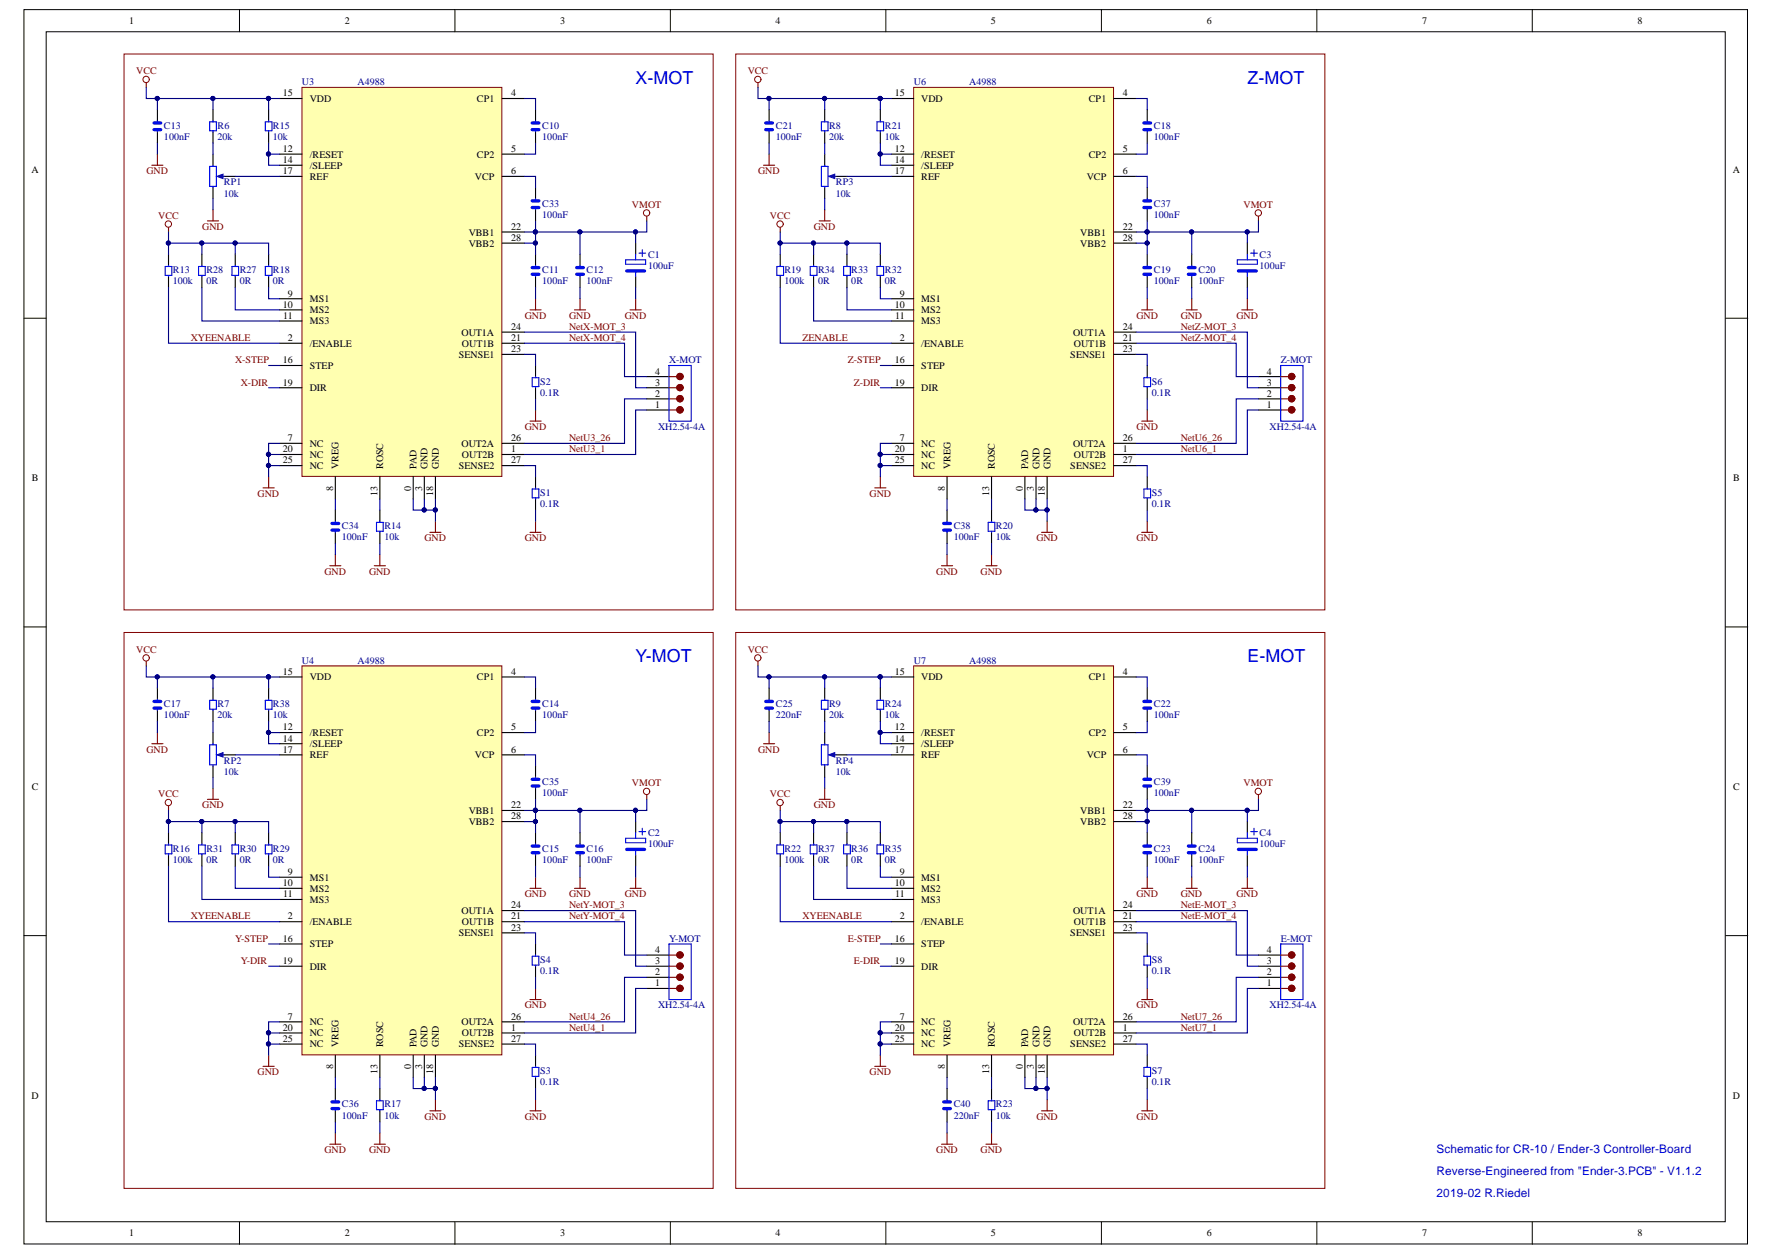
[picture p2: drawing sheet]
<svg xmlns="http://www.w3.org/2000/svg" width="420mm" height="297mm" viewBox="0 0 420 297" stroke-linecap="round" stroke-linejoin="round" font-family="sans-serif">
<defs><g id="words">
<g font-size="4.2" fill="#00f">
<text x="150.3" y="19.8">X-MOT</text>
<text x="295" y="19.8">Z-MOT</text>
<text x="150.3" y="156.6">Y-MOT</text>
<text x="295" y="156.6">E-MOT</text>
</g>
<g font-size="2.8" fill="#00f">
<text x="339.7" y="272.6">Schematic for CR-10 / Ender-3 Controller-Board</text>
<text x="339.7" y="277.9">Reverse-Engineered from &quot;Ender-3.PCB&quot; - V1.1.2</text>
<text x="339.7" y="283.1">2019-02 R.Riedel</text>
</g>
<g font-size="2.4">
<text x="30.6" y="5.7">1</text>
<text x="81.5" y="5.7">2</text>
<text x="132.5" y="5.7">3</text>
<text x="183.4" y="5.7">4</text>
<text x="234.4" y="5.7">5</text>
<text x="285.4" y="5.7">6</text>
<text x="336.4" y="5.7">7</text>
<text x="387.3" y="5.7">8</text>
<text x="66.9" y="22.8">15</text>
<text x="120.9" y="22.8">4</text>
<text x="211.6" y="22.8">15</text>
<text x="265.6" y="22.8">4</text>
<text x="73.3" y="24.1">VDD</text>
<text x="112.8" y="24.1">CP1</text>
<text x="217.9" y="24.1">VDD</text>
<text x="257.5" y="24.1">CP1</text>
<text x="66.9" y="35.9">12</text>
<text x="120.9" y="35.9">5</text>
<text x="211.6" y="35.9">12</text>
<text x="265.6" y="35.9">5</text>
<text x="7.4" y="40.9">A</text>
<text x="66.9" y="38.5">14</text>
<text x="66.9" y="41.2">17</text>
<text x="73.3" y="39.9">/SLEEP</text>
<text x="73.3" y="37.3">/RESET</text>
<text x="112.8" y="37.3">CP2</text>
<text x="120.9" y="41.2">6</text>
<text x="211.6" y="38.5">14</text>
<text x="211.6" y="41.2">17</text>
<text x="217.9" y="39.9">/SLEEP</text>
<text x="217.9" y="37.3">/RESET</text>
<text x="257.5" y="37.3">CP2</text>
<text x="265.6" y="41.2">6</text>
<text x="409.9" y="40.9">A</text>
<text x="73.3" y="42.5">REF</text>
<text x="112.3" y="42.5">VCP</text>
<text x="217.9" y="42.5">REF</text>
<text x="257" y="42.5">VCP</text>
<text x="110.9" y="58.3">VBB2</text>
<text x="110.9" y="55.7">VBB1</text>
<text x="120.9" y="57">28</text>
<text x="120.9" y="54.3">22</text>
<text x="255.5" y="58.3">VBB2</text>
<text x="255.5" y="55.7">VBB1</text>
<text x="265.6" y="57">28</text>
<text x="265.6" y="54.3">22</text>
<text x="68.1" y="70.1">9</text>
<text x="73.3" y="71.4">MS1</text>
<text x="212.8" y="70.1">9</text>
<text x="217.9" y="71.4">MS1</text>
<text x="66.9" y="72.8">10</text>
<text x="67" y="75.4">11</text>
<text x="73.3" y="74.1">MS2</text>
<text x="73.3" y="76.7">MS3</text>
<text x="211.6" y="72.8">10</text>
<text x="211.7" y="75.4">11</text>
<text x="217.9" y="74.1">MS2</text>
<text x="217.9" y="76.7">MS3</text>
<text x="68.1" y="80.6">2</text>
<text x="73.3" y="82">/ENABLE</text>
<text x="109.2" y="79.4">OUT1A</text>
<text x="109.2" y="82">OUT1B</text>
<text x="120.9" y="80.6">21</text>
<text x="120.9" y="78">24</text>
<text x="120.9" y="83.3">23</text>
<text x="212.8" y="80.6">2</text>
<text x="217.9" y="82">/ENABLE</text>
<text x="253.8" y="79.4">OUT1A</text>
<text x="254" y="82">OUT1B</text>
<text x="265.6" y="80.6">21</text>
<text x="265.6" y="78">24</text>
<text x="265.6" y="83.3">23</text>
<text x="66.9" y="86">16</text>
<text x="73.3" y="87.2">STEP</text>
<text x="108.5" y="84.6">SENSE1</text>
<text x="155" y="88.6">4</text>
<text x="211.6" y="86">16</text>
<text x="217.9" y="87.2">STEP</text>
<text x="253.1" y="84.6">SENSE1</text>
<text x="299.6" y="88.6">4</text>
<text x="66.9" y="91.2">19</text>
<text x="73.3" y="92.5">DIR</text>
<text x="155" y="93.8">2</text>
<text x="155" y="91.2">3</text>
<text x="211.6" y="91.2">19</text>
<text x="217.9" y="92.5">DIR</text>
<text x="299.6" y="93.8">2</text>
<text x="299.6" y="91.2">3</text>
<text x="155" y="96.4">1</text>
<text x="299.6" y="96.4">1</text>
<text x="66.9" y="107">20</text>
<text x="68.1" y="104.4">7</text>
<text x="73.3" y="105.6">NC</text>
<text x="109.2" y="105.6">OUT2A</text>
<text x="120.9" y="104.4">26</text>
<text x="120.9" y="107">1</text>
<text x="211.6" y="107">20</text>
<text x="212.8" y="104.4">7</text>
<text x="217.9" y="105.6">NC</text>
<text x="253.8" y="105.6">OUT2A</text>
<text x="265.6" y="104.4">26</text>
<text x="265.6" y="107">1</text>
<text x="7.5" y="113.8">B</text>
<text x="66.9" y="109.6">25</text>
<text x="73.3" y="108.3">NC</text>
<text x="73.3" y="110.9">NC</text>
<text x="80.1" y="110.9" transform="rotate(-90 80.1 110.9)">VREG</text>
<text x="90.7" y="110.9" transform="rotate(-90 90.7 110.9)">ROSC</text>
<text x="98.5" y="110.9" transform="rotate(-90 98.5 110.9)">PAD</text>
<text x="101.1" y="110.9" transform="rotate(-90 101.1 110.9)">GND</text>
<text x="103.8" y="110.9" transform="rotate(-90 103.8 110.9)">GND</text>
<text x="108.5" y="110.9">SENSE2</text>
<text x="109.2" y="108.3">OUT2B</text>
<text x="120.9" y="109.6">27</text>
<text x="211.6" y="109.6">25</text>
<text x="217.9" y="108.3">NC</text>
<text x="217.9" y="110.9">NC</text>
<text x="224.8" y="110.9" transform="rotate(-90 224.8 110.9)">VREG</text>
<text x="235.3" y="110.9" transform="rotate(-90 235.3 110.9)">ROSC</text>
<text x="243.2" y="110.9" transform="rotate(-90 243.2 110.9)">PAD</text>
<text x="245.9" y="110.9" transform="rotate(-90 245.9 110.9)">GND</text>
<text x="248.5" y="110.9" transform="rotate(-90 248.5 110.9)">GND</text>
<text x="253.1" y="110.9">SENSE2</text>
<text x="254" y="108.3">OUT2B</text>
<text x="265.6" y="109.6">27</text>
<text x="410" y="113.8">B</text>
<text x="78.8" y="116" transform="rotate(-90 78.8 116)">8</text>
<text x="89.3" y="117.2" transform="rotate(-90 89.3 117.2)">13</text>
<text x="97.2" y="116" transform="rotate(-90 97.2 116)">0</text>
<text x="99.9" y="116" transform="rotate(-90 99.9 116)">3</text>
<text x="102.5" y="117.2" transform="rotate(-90 102.5 117.2)">18</text>
<text x="223.5" y="116" transform="rotate(-90 223.5 116)">8</text>
<text x="234" y="117.2" transform="rotate(-90 234 117.2)">13</text>
<text x="241.9" y="116" transform="rotate(-90 241.9 116)">0</text>
<text x="244.5" y="116" transform="rotate(-90 244.5 116)">3</text>
<text x="247.1" y="117.2" transform="rotate(-90 247.1 117.2)">18</text>
<text x="66.9" y="159.6">15</text>
<text x="73.3" y="160.9">VDD</text>
<text x="112.8" y="160.9">CP1</text>
<text x="120.9" y="159.6">4</text>
<text x="211.6" y="159.6">15</text>
<text x="217.9" y="160.9">VDD</text>
<text x="257.5" y="160.9">CP1</text>
<text x="265.6" y="159.6">4</text>
<text x="66.9" y="172.7">12</text>
<text x="120.9" y="172.7">5</text>
<text x="211.6" y="172.7">12</text>
<text x="265.6" y="172.7">5</text>
<text x="66.9" y="175.4">14</text>
<text x="66.9" y="178">17</text>
<text x="73.3" y="176.7">/SLEEP</text>
<text x="73.3" y="179.3">REF</text>
<text x="73.3" y="174.1">/RESET</text>
<text x="112.3" y="179.3">VCP</text>
<text x="112.8" y="174.1">CP2</text>
<text x="120.9" y="178">6</text>
<text x="211.6" y="175.4">14</text>
<text x="211.6" y="178">17</text>
<text x="217.9" y="176.7">/SLEEP</text>
<text x="217.9" y="179.3">REF</text>
<text x="217.9" y="174.1">/RESET</text>
<text x="257" y="179.3">VCP</text>
<text x="257.5" y="174.1">CP2</text>
<text x="265.6" y="178">6</text>
<text x="7.5" y="186.9">C</text>
<text x="120.9" y="191.2">22</text>
<text x="265.6" y="191.2">22</text>
<text x="410" y="186.9">C</text>
<text x="110.9" y="195.1">VBB2</text>
<text x="110.9" y="192.4">VBB1</text>
<text x="120.9" y="193.8">28</text>
<text x="255.5" y="195.1">VBB2</text>
<text x="255.5" y="192.4">VBB1</text>
<text x="265.6" y="193.8">28</text>
<text x="66.9" y="209.6">10</text>
<text x="68.1" y="207">9</text>
<text x="73.3" y="208.2">MS1</text>
<text x="211.6" y="209.6">10</text>
<text x="212.8" y="207">9</text>
<text x="217.9" y="208.2">MS1</text>
<text x="67" y="212.2">11</text>
<text x="73.3" y="210.9">MS2</text>
<text x="73.3" y="213.5">MS3</text>
<text x="120.9" y="214.8">24</text>
<text x="211.7" y="212.2">11</text>
<text x="217.9" y="210.9">MS2</text>
<text x="217.9" y="213.5">MS3</text>
<text x="265.6" y="214.8">24</text>
<text x="68.1" y="217.5">2</text>
<text x="73.3" y="218.8">/ENABLE</text>
<text x="108.5" y="221.4">SENSE1</text>
<text x="109.2" y="216.2">OUT1A</text>
<text x="109.2" y="218.8">OUT1B</text>
<text x="120.9" y="217.5">21</text>
<text x="120.9" y="220.1">23</text>
<text x="212.8" y="217.5">2</text>
<text x="217.9" y="218.8">/ENABLE</text>
<text x="253.1" y="221.4">SENSE1</text>
<text x="253.8" y="216.2">OUT1A</text>
<text x="254" y="218.8">OUT1B</text>
<text x="265.6" y="217.5">21</text>
<text x="265.6" y="220.1">23</text>
<text x="66.9" y="222.7">16</text>
<text x="73.3" y="224">STEP</text>
<text x="155" y="225.4">4</text>
<text x="211.6" y="222.7">16</text>
<text x="217.9" y="224">STEP</text>
<text x="299.6" y="225.4">4</text>
<text x="66.9" y="228">19</text>
<text x="73.3" y="229.3">DIR</text>
<text x="155" y="233.3">1</text>
<text x="155" y="230.6">2</text>
<text x="155" y="228">3</text>
<text x="211.6" y="228">19</text>
<text x="217.9" y="229.3">DIR</text>
<text x="299.6" y="233.3">1</text>
<text x="299.6" y="230.6">2</text>
<text x="299.6" y="228">3</text>
<text x="66.9" y="243.7">20</text>
<text x="68.1" y="241.1">7</text>
<text x="73.3" y="242.5">NC</text>
<text x="73.3" y="245.1">NC</text>
<text x="109.2" y="242.5">OUT2A</text>
<text x="109.2" y="245.1">OUT2B</text>
<text x="120.9" y="241.1">26</text>
<text x="120.9" y="243.7">1</text>
<text x="211.6" y="243.7">20</text>
<text x="212.8" y="241.1">7</text>
<text x="217.9" y="242.5">NC</text>
<text x="217.9" y="245.1">NC</text>
<text x="253.8" y="242.5">OUT2A</text>
<text x="254" y="245.1">OUT2B</text>
<text x="265.6" y="241.1">26</text>
<text x="265.6" y="243.7">1</text>
<text x="66.9" y="246.4">25</text>
<text x="73.3" y="247.7">NC</text>
<text x="80.1" y="247.7" transform="rotate(-90 80.1 247.7)">VREG</text>
<text x="90.7" y="247.7" transform="rotate(-90 90.7 247.7)">ROSC</text>
<text x="98.5" y="247.7" transform="rotate(-90 98.5 247.7)">PAD</text>
<text x="101.1" y="247.7" transform="rotate(-90 101.1 247.7)">GND</text>
<text x="103.8" y="247.7" transform="rotate(-90 103.8 247.7)">GND</text>
<text x="108.5" y="247.7">SENSE2</text>
<text x="120.9" y="246.4">27</text>
<text x="211.6" y="246.4">25</text>
<text x="217.9" y="247.7">NC</text>
<text x="224.8" y="247.7" transform="rotate(-90 224.8 247.7)">VREG</text>
<text x="235.3" y="247.7" transform="rotate(-90 235.3 247.7)">ROSC</text>
<text x="243.2" y="247.7" transform="rotate(-90 243.2 247.7)">PAD</text>
<text x="245.9" y="247.7" transform="rotate(-90 245.9 247.7)">GND</text>
<text x="248.5" y="247.7" transform="rotate(-90 248.5 247.7)">GND</text>
<text x="253.1" y="247.7">SENSE2</text>
<text x="265.6" y="246.4">27</text>
<text x="78.8" y="252.9" transform="rotate(-90 78.8 252.9)">8</text>
<text x="89.3" y="254" transform="rotate(-90 89.3 254)">13</text>
<text x="97.2" y="252.9" transform="rotate(-90 97.2 252.9)">0</text>
<text x="99.9" y="252.9" transform="rotate(-90 99.9 252.9)">3</text>
<text x="102.5" y="254" transform="rotate(-90 102.5 254)">18</text>
<text x="223.5" y="252.9" transform="rotate(-90 223.5 252.9)">8</text>
<text x="234" y="254" transform="rotate(-90 234 254)">13</text>
<text x="241.9" y="252.9" transform="rotate(-90 241.9 252.9)">0</text>
<text x="244.5" y="252.9" transform="rotate(-90 244.5 252.9)">3</text>
<text x="247.1" y="254" transform="rotate(-90 247.1 254)">18</text>
<text x="7.4" y="259.9">D</text>
<text x="409.9" y="259.9">D</text>
<text x="30.6" y="292.4">1</text>
<text x="81.5" y="292.4">2</text>
<text x="132.5" y="292.4">3</text>
<text x="183.4" y="292.4">4</text>
<text x="234.4" y="292.4">5</text>
<text x="285.4" y="292.4">6</text>
<text x="336.4" y="292.4">7</text>
<text x="387.3" y="292.4">8</text>
</g>
<g font-size="2.4" fill="#800000">
<text x="32.2" y="17.5">VCC</text>
<text x="176.8" y="17.5">VCC</text>
<text x="34.6" y="41.2">GND</text>
<text x="179.3" y="41.2">GND</text>
<text x="37.4" y="51.7">VCC</text>
<text x="149.5" y="49.1">VMOT</text>
<text x="182.1" y="51.7">VCC</text>
<text x="294.1" y="49.1">VMOT</text>
<text x="47.8" y="54.3">GND</text>
<text x="192.5" y="54.3">GND</text>
<text x="124.1" y="75.4">GND</text>
<text x="134.6" y="75.4">GND</text>
<text x="147.8" y="75.4">GND</text>
<text x="268.8" y="75.4">GND</text>
<text x="279.2" y="75.4">GND</text>
<text x="292.4" y="75.4">GND</text>
<text x="45.1" y="80.6">XYEENABLE</text>
<text x="134.6" y="78">NetX-MOT_3</text>
<text x="134.6" y="80.6">NetX-MOT_4</text>
<text x="189.8" y="80.6">ZENABLE</text>
<text x="279.2" y="78">NetZ-MOT_3</text>
<text x="279.2" y="80.6">NetZ-MOT_4</text>
<text x="55.6" y="86">X-STEP</text>
<text x="200.5" y="86">Z-STEP</text>
<text x="56.9" y="91.2">X-DIR</text>
<text x="201.9" y="91.2">Z-DIR</text>
<text x="124.1" y="101.7">GND</text>
<text x="268.8" y="101.7">GND</text>
<text x="134.6" y="107">NetU3_1</text>
<text x="134.6" y="104.4">NetU3_26</text>
<text x="279.2" y="107">NetU6_1</text>
<text x="279.2" y="104.4">NetU6_26</text>
<text x="60.9" y="117.5">GND</text>
<text x="205.7" y="117.5">GND</text>
<text x="100.4" y="128">GND</text>
<text x="124.1" y="128">GND</text>
<text x="245.1" y="128">GND</text>
<text x="268.8" y="128">GND</text>
<text x="76.7" y="135.9">GND</text>
<text x="87.3" y="135.9">GND</text>
<text x="221.5" y="135.9">GND</text>
<text x="231.9" y="135.9">GND</text>
<text x="32.2" y="154.3">VCC</text>
<text x="176.8" y="154.3">VCC</text>
<text x="34.6" y="178">GND</text>
<text x="179.3" y="178">GND</text>
<text x="149.5" y="185.9">VMOT</text>
<text x="294.1" y="185.9">VMOT</text>
<text x="37.4" y="188.6">VCC</text>
<text x="47.8" y="191.2">GND</text>
<text x="182.1" y="188.6">VCC</text>
<text x="192.5" y="191.2">GND</text>
<text x="124.1" y="212.2">GND</text>
<text x="134.6" y="212.2">GND</text>
<text x="134.6" y="214.8">NetY-MOT_3</text>
<text x="147.8" y="212.2">GND</text>
<text x="268.8" y="212.2">GND</text>
<text x="279.2" y="212.2">GND</text>
<text x="279.2" y="214.8">NetE-MOT_3</text>
<text x="292.4" y="212.2">GND</text>
<text x="45.1" y="217.5">XYEENABLE</text>
<text x="134.6" y="217.5">NetY-MOT_4</text>
<text x="189.8" y="217.5">XYEENABLE</text>
<text x="279.2" y="217.5">NetE-MOT_4</text>
<text x="55.6" y="222.7">Y-STEP</text>
<text x="200.5" y="222.7">E-STEP</text>
<text x="56.9" y="228">Y-DIR</text>
<text x="201.9" y="228">E-DIR</text>
<text x="124.1" y="238.5">GND</text>
<text x="268.8" y="238.5">GND</text>
<text x="134.6" y="243.7">NetU4_1</text>
<text x="134.6" y="241.1">NetU4_26</text>
<text x="279.2" y="243.7">NetU7_1</text>
<text x="279.2" y="241.1">NetU7_26</text>
<text x="60.9" y="254.3">GND</text>
<text x="205.7" y="254.3">GND</text>
<text x="100.4" y="264.8">GND</text>
<text x="124.1" y="264.8">GND</text>
<text x="245.1" y="264.8">GND</text>
<text x="268.8" y="264.8">GND</text>
<text x="76.7" y="272.7">GND</text>
<text x="87.3" y="272.7">GND</text>
<text x="221.5" y="272.7">GND</text>
<text x="231.9" y="272.7">GND</text>
</g>
<g font-size="2.4" fill="#000080">
<text x="71.4" y="20.1">U3</text>
<text x="84.6" y="20.1">A4988</text>
<text x="216.1" y="20.1">U6</text>
<text x="229.2" y="20.1">A4988</text>
<text x="38.8" y="30.4">C13</text>
<text x="38.8" y="33">100nF</text>
<text x="51.5" y="30.4">R6</text>
<text x="51.5" y="33">20k</text>
<text x="64.6" y="30.4">R15</text>
<text x="64.6" y="33">10k</text>
<text x="128.3" y="30.4">C10</text>
<text x="128.3" y="33">100nF</text>
<text x="183.5" y="30.4">C21</text>
<text x="183.5" y="33">100nF</text>
<text x="196.1" y="30.4">R8</text>
<text x="196.1" y="33">20k</text>
<text x="209.3" y="30.4">R21</text>
<text x="209.3" y="33">10k</text>
<text x="272.9" y="30.4">C18</text>
<text x="272.9" y="33">100nF</text>
<text x="53" y="43.9">RP1</text>
<text x="53" y="46.5">10k</text>
<text x="197.7" y="43.9">RP3</text>
<text x="197.7" y="46.5">10k</text>
<text x="128.3" y="48.9">C33</text>
<text x="128.3" y="51.5">100nF</text>
<text x="272.9" y="48.9">C37</text>
<text x="272.9" y="51.5">100nF</text>
<text x="40.9" y="64.7">R13</text>
<text x="48.8" y="64.7">R28</text>
<text x="56.7" y="64.7">R27</text>
<text x="64.6" y="64.7">R18</text>
<text x="128.3" y="64.7">C11</text>
<text x="138.7" y="64.7">C12</text>
<text x="153.3" y="60.9">C1</text>
<text x="153.3" y="63.6">100uF</text>
<text x="185.5" y="64.7">R19</text>
<text x="193.5" y="64.7">R34</text>
<text x="201.3" y="64.7">R33</text>
<text x="209.3" y="64.7">R32</text>
<text x="272.9" y="64.7">C19</text>
<text x="283.5" y="64.7">C20</text>
<text x="297.9" y="60.9">C3</text>
<text x="297.9" y="63.6">100uF</text>
<text x="40.9" y="67.3">100k</text>
<text x="48.8" y="67.3">0R</text>
<text x="56.7" y="67.3">0R</text>
<text x="64.6" y="67.3">0R</text>
<text x="128.3" y="67.3">100nF</text>
<text x="138.7" y="67.3">100nF</text>
<text x="185.5" y="67.3">100k</text>
<text x="193.5" y="67.3">0R</text>
<text x="201.3" y="67.3">0R</text>
<text x="209.3" y="67.3">0R</text>
<text x="272.9" y="67.3">100nF</text>
<text x="283.5" y="67.3">100nF</text>
<text x="158.3" y="86">X-MOT</text>
<text x="302.9" y="86">Z-MOT</text>
<text x="127.8" y="90.9">S2</text>
<text x="127.8" y="93.6">0.1R</text>
<text x="272.4" y="90.9">S6</text>
<text x="272.4" y="93.6">0.1R</text>
<text x="155.6" y="101.7">XH2.54-4A</text>
<text x="300.3" y="101.7">XH2.54-4A</text>
<text x="127.8" y="117.2">S1</text>
<text x="127.8" y="119.8">0.1R</text>
<text x="272.4" y="117.2">S5</text>
<text x="272.4" y="119.8">0.1R</text>
<text x="80.9" y="125.2">C34</text>
<text x="90.9" y="125.2">R14</text>
<text x="225.6" y="125.2">C38</text>
<text x="235.6" y="125.2">R20</text>
<text x="80.9" y="127.8">100nF</text>
<text x="90.9" y="127.8">10k</text>
<text x="225.6" y="127.8">100nF</text>
<text x="235.6" y="127.8">10k</text>
<text x="71.4" y="156.9">U4</text>
<text x="84.6" y="156.9">A4988</text>
<text x="216.1" y="156.9">U7</text>
<text x="229.2" y="156.9">A4988</text>
<text x="38.8" y="167.3">C17</text>
<text x="51.5" y="167.3">R7</text>
<text x="64.6" y="167.3">R38</text>
<text x="128.3" y="167.3">C14</text>
<text x="183.5" y="167.3">C25</text>
<text x="196.1" y="167.3">R9</text>
<text x="209.3" y="167.3">R24</text>
<text x="272.9" y="167.3">C22</text>
<text x="38.8" y="169.9">100nF</text>
<text x="51.5" y="169.9">20k</text>
<text x="64.6" y="169.9">10k</text>
<text x="128.3" y="169.9">100nF</text>
<text x="183.5" y="169.9">220nF</text>
<text x="196.1" y="169.9">20k</text>
<text x="209.3" y="169.9">10k</text>
<text x="272.9" y="169.9">100nF</text>
<text x="53" y="180.6">RP2</text>
<text x="53" y="183.2">10k</text>
<text x="128.3" y="185.6">C35</text>
<text x="197.7" y="180.6">RP4</text>
<text x="197.7" y="183.2">10k</text>
<text x="272.9" y="185.6">C39</text>
<text x="128.3" y="188.3">100nF</text>
<text x="272.9" y="188.3">100nF</text>
<text x="153.3" y="197.8">C2</text>
<text x="297.9" y="197.8">C4</text>
<text x="40.9" y="201.4">R16</text>
<text x="48.8" y="201.4">R31</text>
<text x="56.7" y="201.4">R30</text>
<text x="64.6" y="201.4">R29</text>
<text x="128.3" y="201.4">C15</text>
<text x="138.7" y="201.4">C16</text>
<text x="153.3" y="200.4">100uF</text>
<text x="185.5" y="201.4">R22</text>
<text x="193.5" y="201.4">R37</text>
<text x="201.3" y="201.4">R36</text>
<text x="209.3" y="201.4">R35</text>
<text x="272.9" y="201.4">C23</text>
<text x="283.5" y="201.4">C24</text>
<text x="297.9" y="200.4">100uF</text>
<text x="40.9" y="204">100k</text>
<text x="48.8" y="204">0R</text>
<text x="56.7" y="204">0R</text>
<text x="64.6" y="204">0R</text>
<text x="128.3" y="204">100nF</text>
<text x="138.7" y="204">100nF</text>
<text x="185.5" y="204">100k</text>
<text x="193.5" y="204">0R</text>
<text x="201.3" y="204">0R</text>
<text x="209.3" y="204">0R</text>
<text x="272.9" y="204">100nF</text>
<text x="283.5" y="204">100nF</text>
<text x="127.8" y="227.8">S4</text>
<text x="158.3" y="222.7">Y-MOT</text>
<text x="272.4" y="227.8">S8</text>
<text x="302.9" y="222.7">E-MOT</text>
<text x="127.8" y="230.4">0.1R</text>
<text x="272.4" y="230.4">0.1R</text>
<text x="155.6" y="238.5">XH2.54-4A</text>
<text x="300.3" y="238.5">XH2.54-4A</text>
<text x="127.8" y="254">S3</text>
<text x="127.8" y="256.7">0.1R</text>
<text x="272.4" y="254">S7</text>
<text x="272.4" y="256.7">0.1R</text>
<text x="80.9" y="261.9">C36</text>
<text x="90.9" y="261.9">R17</text>
<text x="225.6" y="261.9">C40</text>
<text x="235.6" y="261.9">R23</text>
<text x="80.9" y="264.5">100nF</text>
<text x="90.9" y="264.5">10k</text>
<text x="225.6" y="264.5">220nF</text>
<text x="235.6" y="264.5">10k</text>
</g>
</g></defs>
<g fill="#fff" stroke="#000" stroke-width=".24">
<path d="M5.7 2.3h407.6v291.9h-407.6z"/>
<path d="M10.9 7.5h397.1v281.4h-397.1z"/>
</g>
<g fill="none" stroke="#000" stroke-width=".24">
<path d="M56.6 2.3v5.2M107.6 2.3v5.2M158.5 2.3v5.2M209.5 2.3v5.2M260.5 2.3v5.2M311.4 2.3v5.2M362.4 2.3v5.2M5.7 75.3h5.2M408.1 75.3h5.3M5.7 148.3h5.2M408.1 148.3h5.3M5.7 221.3h5.2"/>
<path d="M408.1 221.3h5.3M56.6 289v5.3M107.6 289v5.3M158.5 289v5.3M209.5 289v5.3M260.5 289v5.3M311.4 289v5.3M362.4 289v5.3"/>
</g>
<circle cx="34.6" cy="18.8" r=".75" fill="none" stroke="#800000" stroke-width=".24"/>
<path d="M34.6 19.6v1.1" fill="none" stroke="#800000" stroke-width=".26"/>
<path d="M71.4 20.7h47.3v92h-47.3z" fill="#ffffb0" stroke="#800000" stroke-width=".24"/>
<g fill="none" stroke="#000" stroke-width=".26">
<path d="M50.4 25.9v2.7M50.4 31.2v2.6M50.4 36.5v2.6M63.5 25.9v2.7M63.5 31.2v2.6M66.2 36.5h5.2M66.2 23.3h5.2M66.2 39.1h5.2M118.8 36.5h5.2M118.8 23.3h5.2M126.7 25.9v2.7M126.7 31.2v2.6"/>
<path d="M50.4 44.3v2.7M53 41.7h2.6M66.2 41.7h5.2M118.8 57.5h5.2M118.8 41.7h5.2M118.8 54.9h5.2M126.7 44.3v2.7M126.7 49.6v2.6M39.9 60.1v2.7M39.9 65.4v2.6M47.7 60.1v2.7M47.7 65.4v2.6"/>
<path d="M55.6 60.1v2.7M55.6 65.4v2.6M63.5 60.1v2.7M63.5 65.4v2.6M66.2 73.3h5.2M66.2 70.7h5.2M66.2 75.9h5.2M118.8 78.5h5.2M126.7 60.1v2.7M126.7 65.4v2.6M137.2 60.1v2.7M137.2 65.4v2.6"/>
<path d="M66.2 81.2h5.2M66.2 91.7h5.2M66.2 86.4h5.2M118.8 81.2h5.2M118.8 83.8h5.2M126.7 86.4v2.7M126.7 91.7v2.6M66.2 104.9h5.2M66.2 107.5h5.2M66.2 110.1h5.2M79.3 112.7v5.3M89.8 112.7v5.3"/>
<path d="M97.7 112.7v5.3M100.4 112.7v5.3M103 112.7v5.3M118.8 104.9h5.2M118.8 107.5h5.2M118.8 110.1h5.2M126.7 112.7v2.7M126.7 118v2.6M79.3 120.6v2.7M79.3 125.9v2.6M89.8 120.6v2.7M89.8 125.9v2.6"/>
</g>
<path d="M126.7 28.6v.5M126.7 30.7v.5M126.7 47v.5M126.7 49.1v.5M126.7 62.8v.5M126.7 64.9v.5M137.2 62.8v.5M137.2 64.9v.5M79.3 123.3v.5M79.3 125.4v.5" fill="none" stroke="#0010e4" stroke-width=".26"/>
<path d="M125.9 29.1h1.6M125.9 30.7h1.6M125.9 47.5h1.6M125.9 49.1h1.6M125.9 64.9h1.6M125.9 63.3h1.6M136.4 64.9h1.6M136.4 63.3h1.6M78.5 123.8h1.6M78.5 125.4h1.6" fill="none" stroke="#0010e4" stroke-width=".79"/>
<g fill="none" stroke="#800000" stroke-width=".24">
<circle cx="39.8" cy="53" r=".75"/>
<circle cx="152.9" cy="50.4" r=".75"/>
</g>
<g fill="none" stroke="#800000" stroke-width=".26">
<path d="M39.9 53.8v1.1M49.1 52.2h2.6M50.4 49.6v2.6M153 51.2v1M125.3 73.3h2.7M126.7 70.7v2.6M135.9 73.3h2.6M137.2 70.7v2.6M78 133.8h2.6M79.3 131.2v2.6M88.5 133.8h2.7M89.8 131.2v2.6"/>
<path d="M101.7 125.9h2.6M103 123.3v2.6M125.3 125.9h2.7M126.7 123.3v2.6"/>
</g>
<g fill="none" stroke="#00f" stroke-width=".26">
<path d="M49.6 28.8h1.6v2.1h-1.6zM50.4 28.6v.2M50.4 30.9v.3M62.7 28.8h1.6v2.1h-1.6zM63.5 28.6v.2M63.5 30.9v.3M39.1 63h1.5v2.1h-1.5zM39.9 62.8v.2M39.9 65.1v.3M47 63h1.5v2.1h-1.5zM47.7 62.8v.2M47.7 65.1v.3"/>
<path d="M54.9 63h1.5v2.1h-1.5zM55.6 62.8v.2M55.6 65.1v.3M62.7 63h1.6v2.1h-1.6zM63.5 62.8v.2M63.5 65.1v.3M125.9 89.3h1.6v2.1h-1.6zM126.7 89.1v.2M126.7 91.4v.3M125.9 115.6h1.6v2.1h-1.6zM126.7 115.4v.2M126.7 117.7v.3"/>
<path d="M89 123.5h1.6v2.1h-1.6zM89.8 123.3v.2M89.8 125.6v.3"/>
</g>
<path d="M51.7 41.7h1.3" fill="none" stroke="#0000bf" stroke-width=".26"/>
<path d="M51.3 41.7l1.4-.5v1z" fill="#0000bf"/>
<path d="M51.3 41.7l1.4-.5v1z" fill="none" stroke="#0000bf" stroke-width=".24"/>
<path d="M49.6 39.3h1.6v4.8h-1.6zM50.4 39.1v.2M50.4 44.1v.2M158.2 86.4h5.3v13.2h-5.3z" fill="none" stroke="#00f" stroke-width=".26"/>
<path d="M37.2 25.9v2.7M37.2 31.2v2.6M150.3 57.5v2.6M150.3 65.4v2.6M153 97h5.2M153 94.3h5.2M153 91.7h5.2M153 89.1h5.2" fill="none" stroke="#000" stroke-width=".26"/>
<path d="M37.2 28.6v.5M37.2 30.7v.5M151.1 59.9h1.6M151.9 59.1v1.6M148 61.4h4.7v1.1h-4.7zM150.3 60.1v1.3M150.3 64.1v1.3" fill="none" stroke="#0010e4" stroke-width=".26"/>
<path d="M36.4 29.1h1.6M36.4 30.7h1.6M148.2 64.1h4.2" fill="none" stroke="#0010e4" stroke-width=".79"/>
<g fill="none" stroke="#800000" stroke-width=".26">
<path d="M35.9 39.1h2.6M37.2 36.5v2.6M149 73.3h2.7M150.3 70.7v2.6M125.3 99.6h2.7M126.7 97v2.6M158.2 97h1.9M158.2 94.3h1.9M158.2 91.7h1.9M158.2 89.1h1.9M34.6 156.4v1.1"/>
<circle cx="160.8" cy="94.3" r=".75"/>
<circle cx="160.8" cy="96.9" r=".75"/>
<circle cx="160.8" cy="89" r=".74"/>
<circle cx="160.8" cy="91.7" r=".74"/>
</g>
<g fill="#800000" stroke="#800000" stroke-width=".24">
<circle cx="160.8" cy="96.9" r=".75"/>
<circle cx="160.8" cy="94.3" r=".75"/>
<circle cx="160.8" cy="91.7" r=".74"/>
<circle cx="160.8" cy="89" r=".74"/>
</g>
<g fill="none" stroke="#800000" stroke-width=".24">
<path d="M29.3 12.8h139.4v131.4h-139.4z"/>
<circle cx="34.6" cy="155.6" r=".75"/>
</g>
<path d="M71.4 157.5h47.3v92h-47.3z" fill="#ffffb0" stroke="#800000" stroke-width=".24"/>
<g fill="none" stroke="#000" stroke-width=".26">
<path d="M50.4 162.7v2.7M50.4 168v2.6M50.4 173.3v2.6M53 178.5h2.6M63.5 162.7v2.7M63.5 168v2.6M66.2 173.3h5.2M66.2 160.1h5.2M66.2 178.5h5.2M66.2 175.9h5.2M118.8 173.3h5.2M118.8 160.1h5.2"/>
<path d="M118.8 178.5h5.2M126.7 162.7v2.7M126.7 168v2.6M39.9 196.9v2.7M47.7 196.9v2.7M50.4 181.1v2.7M55.6 196.9v2.7M63.5 196.9v2.7M118.8 194.3h5.2M118.8 191.7h5.2M126.7 181.1v2.7M126.7 186.4v2.6"/>
<path d="M126.7 196.9v2.7M137.2 196.9v2.7M39.9 202.2v2.6M47.7 202.2v2.6M55.6 202.2v2.6M63.5 202.2v2.6M66.2 210.1h5.2M66.2 218h5.2M66.2 207.5h5.2M66.2 212.7h5.2M118.8 218h5.2M118.8 215.4h5.2"/>
<path d="M126.7 202.2v2.6M137.2 202.2v2.6M66.2 228.5h5.2M66.2 223.2h5.2M118.8 220.6h5.2M126.7 223.2v2.7M126.7 228.5v2.6M66.2 241.7h5.2M66.2 244.3h5.2M66.2 246.9h5.2M79.3 249.6v5.2M79.3 257.4v2.7"/>
<path d="M89.8 249.6v5.2M89.8 257.4v2.7M97.7 249.6v5.2M100.4 249.6v5.2M103 249.6v5.2M118.8 241.7h5.2M118.8 244.3h5.2M118.8 246.9h5.2M126.7 249.6v2.6M126.7 254.8v2.6M79.3 262.7v2.6M89.8 262.7v2.6"/>
</g>
<path d="M126.7 165.4v.5M126.7 167.5v.5M126.7 183.8v.5M126.7 185.9v.5M126.7 199.6v.5M137.2 199.6v.5M126.7 201.7v.5M137.2 201.7v.5M79.3 260.1v.5M79.3 262.2v.5" fill="none" stroke="#0010e4" stroke-width=".26"/>
<path d="M125.9 165.9h1.6M125.9 167.5h1.6M125.9 184.3h1.6M125.9 185.9h1.6M125.9 201.7h1.6M125.9 200.1h1.6M136.4 201.7h1.6M136.4 200.1h1.6M78.5 260.6h1.6M78.5 262.2h1.6" fill="none" stroke="#0010e4" stroke-width=".79"/>
<g fill="none" stroke="#800000" stroke-width=".24">
<circle cx="39.8" cy="189.8" r=".75"/>
<circle cx="152.9" cy="187.2" r=".75"/>
</g>
<g fill="none" stroke="#800000" stroke-width=".26">
<path d="M39.9 190.6v1.1M49.1 189h2.6M50.4 186.4v2.6M153 188v1M125.3 210.1h2.7M126.7 207.5v2.6M135.9 210.1h2.6M137.2 207.5v2.6M78 270.6h2.6M79.3 268v2.6M88.5 270.6h2.7M89.8 268v2.6"/>
<path d="M101.7 262.7h2.6M103 260.1v2.6M125.3 262.7h2.7M126.7 260.1v2.6"/>
</g>
<g fill="none" stroke="#00f" stroke-width=".26">
<path d="M49.6 165.6h1.6v2.1h-1.6zM50.4 165.4v.2M50.4 167.7v.3M62.7 165.6h1.6v2.1h-1.6zM63.5 165.4v.2M63.5 167.7v.3M39.1 199.8h1.5v2.1h-1.5zM39.9 199.6v.2M47 199.8h1.5v2.1h-1.5zM47.7 199.6v.2M54.9 199.8h1.5v2.1h-1.5zM55.6 199.6v.2"/>
<path d="M62.7 199.8h1.6v2.1h-1.6zM63.5 199.6v.2M39.9 201.9v.3M47.7 201.9v.3M55.6 201.9v.3M63.5 201.9v.3M125.9 226.1h1.6v2.1h-1.6zM126.7 225.9v.2M126.7 228.2v.3M125.9 252.4h1.6v2.2h-1.6zM126.7 252.2v.2M126.7 254.6v.2"/>
<path d="M89 260.3h1.6v2.1h-1.6zM89.8 260.1v.2M89.8 262.4v.3"/>
</g>
<path d="M51.7 178.5h1.3" fill="none" stroke="#0000bf" stroke-width=".26"/>
<path d="M51.3 178.5l1.4-.5v1z" fill="#0000bf"/>
<path d="M51.3 178.5l1.4-.5v1z" fill="none" stroke="#0000bf" stroke-width=".24"/>
<path d="M49.6 176.2h1.6v4.7h-1.6zM50.4 175.9v.3M50.4 180.9v.2M158.2 223.2h5.3v13.2h-5.3z" fill="none" stroke="#00f" stroke-width=".26"/>
<path d="M37.2 162.7v2.7M37.2 168v2.6M150.3 194.3v2.6M150.3 202.2v2.6M153 233.8h5.2M153 231.1h5.2M153 228.5h5.2M153 225.9h5.2" fill="none" stroke="#000" stroke-width=".26"/>
<path d="M37.2 165.4v.5M37.2 167.5v.5M148 198.2h4.7v1.1h-4.7zM150.3 196.9v1.3M151.1 196.7h1.6M151.9 195.9v1.6M150.3 200.9v1.3" fill="none" stroke="#0010e4" stroke-width=".26"/>
<path d="M36.4 165.9h1.6M36.4 167.5h1.6M148.2 200.9h4.2" fill="none" stroke="#0010e4" stroke-width=".79"/>
<g fill="none" stroke="#800000" stroke-width=".26">
<path d="M179.3 19.6v1.1M35.9 175.9h2.6M37.2 173.3v2.6M149 210.1h2.7M150.3 207.5v2.6M125.3 236.4h2.7M126.7 233.8v2.6M158.2 233.8h1.9M158.2 231.1h1.9M158.2 228.5h1.9M158.2 225.9h1.9"/>
<circle cx="160.8" cy="225.8" r=".74"/>
<circle cx="160.8" cy="233.7" r=".74"/>
<circle cx="160.8" cy="231.1" r=".74"/>
<circle cx="160.8" cy="228.5" r=".74"/>
</g>
<g fill="#800000" stroke="#800000" stroke-width=".24">
<circle cx="160.8" cy="233.7" r=".74"/>
<circle cx="160.8" cy="231.1" r=".74"/>
<circle cx="160.8" cy="228.5" r=".74"/>
<circle cx="160.8" cy="225.8" r=".74"/>
</g>
<g fill="none" stroke="#800000" stroke-width=".24">
<path d="M29.3 149.6h139.4v131.4h-139.4z"/>
<circle cx="179.2" cy="18.8" r=".75"/>
</g>
<path d="M216.1 20.7h47.3v92h-47.3z" fill="#ffffb0" stroke="#800000" stroke-width=".24"/>
<g fill="none" stroke="#000" stroke-width=".26">
<path d="M195.1 25.9v2.7M195.1 31.2v2.6M195.1 36.5v2.6M208.2 25.9v2.7M208.2 31.2v2.6M210.8 36.5h5.3M210.8 23.3h5.3M210.8 39.1h5.3M263.4 36.5h5.3M263.4 23.3h5.3M271.3 25.9v2.7M271.3 31.2v2.6"/>
<path d="M195.1 44.3v2.7M197.7 41.7h2.6M210.8 41.7h5.3M263.4 57.5h5.3M263.4 41.7h5.3M263.4 54.9h5.3M271.3 44.3v2.7M271.3 49.6v2.6M184.5 60.1v2.7M184.5 65.4v2.6M192.4 60.1v2.7M192.4 65.4v2.6"/>
<path d="M200.3 60.1v2.7M200.3 65.4v2.6M208.2 60.1v2.7M208.2 65.4v2.6M210.8 73.3h5.3M210.8 70.7h5.3M210.8 75.9h5.3M263.4 78.5h5.3M271.3 60.1v2.7M271.3 65.4v2.6M281.9 60.1v2.7M281.9 65.4v2.6"/>
<path d="M210.8 81.2h5.3M210.8 91.7h5.3M210.8 86.4h5.3M263.4 81.2h5.3M263.4 83.8h5.3M271.3 86.4v2.7M271.3 91.7v2.6M210.8 104.9h5.3M210.8 107.5h5.3M210.8 110.1h5.3M224 112.7v5.3M234.5 112.7v5.3"/>
<path d="M242.4 112.7v5.3M245 112.7v5.3M247.7 112.7v5.3M263.4 104.9h5.3M263.4 107.5h5.3M263.4 110.1h5.3M271.3 112.7v2.7M271.3 118v2.6M224 120.6v2.7M224 125.9v2.6M234.5 120.6v2.7M234.5 125.9v2.6"/>
</g>
<path d="M271.3 28.6v.5M271.3 30.7v.5M271.3 47v.5M271.3 49.1v.5M271.3 62.8v.5M271.3 64.9v.5M281.9 62.8v.5M281.9 64.9v.5M224 123.3v.5M224 125.4v.5" fill="none" stroke="#0010e4" stroke-width=".26"/>
<path d="M270.5 29.1h1.6M270.5 30.7h1.6M270.5 47.5h1.6M270.5 49.1h1.6M270.5 64.9h1.6M270.5 63.3h1.6M281.1 64.9h1.5M281.1 63.3h1.5M223.2 123.8h1.6M223.2 125.4h1.6" fill="none" stroke="#0010e4" stroke-width=".79"/>
<g fill="none" stroke="#800000" stroke-width=".24">
<circle cx="184.5" cy="53" r=".75"/>
<circle cx="297.6" cy="50.4" r=".75"/>
</g>
<g fill="none" stroke="#800000" stroke-width=".26">
<path d="M184.5 53.8v1.1M193.7 52.2h2.7M195.1 49.6v2.6M297.6 51.2v1M270 73.3h2.7M271.3 70.7v2.6M280.5 73.3h2.7M281.9 70.7v2.6M222.7 133.8h2.6M224 131.2v2.6M233.2 133.8h2.6M234.5 131.2v2.6"/>
<path d="M246.3 125.9h2.7M247.7 123.3v2.6M270 125.9h2.7M271.3 123.3v2.6"/>
</g>
<g fill="none" stroke="#00f" stroke-width=".26">
<path d="M194.3 28.8h1.5v2.1h-1.5zM195.1 28.6v.2M195.1 30.9v.3M207.4 28.8h1.6v2.1h-1.6zM208.2 28.6v.2M208.2 30.9v.3M183.7 63h1.6v2.1h-1.6zM184.5 62.8v.2M184.5 65.1v.3M191.6 63h1.6v2.1h-1.6zM192.4 62.8v.2M192.4 65.1v.3"/>
<path d="M199.5 63h1.6v2.1h-1.6zM200.3 62.8v.2M200.3 65.1v.3M207.4 63h1.6v2.1h-1.6zM208.2 62.8v.2M208.2 65.1v.3M270.5 89.3h1.6v2.1h-1.6zM271.3 89.1v.2M271.3 91.4v.3M270.5 115.6h1.6v2.1h-1.6zM271.3 115.4v.2M271.3 117.7v.3"/>
<path d="M233.7 123.5h1.6v2.1h-1.6zM234.5 123.3v.2M234.5 125.6v.3"/>
</g>
<path d="M196.4 41.7h1.3" fill="none" stroke="#0000bf" stroke-width=".26"/>
<path d="M196 41.7l1.4-.5v1z" fill="#0000bf"/>
<path d="M196 41.7l1.4-.5v1z" fill="none" stroke="#0000bf" stroke-width=".24"/>
<path d="M194.3 39.3h1.5v4.8h-1.5zM195.1 39.1v.2M195.1 44.1v.2M302.9 86.4h5.3v13.2h-5.3z" fill="none" stroke="#00f" stroke-width=".26"/>
<path d="M181.9 25.9v2.7M181.9 31.2v2.6M295 57.5v2.6M295 65.4v2.6M297.6 97h5.3M297.6 94.3h5.3M297.6 91.7h5.3M297.6 89.1h5.3" fill="none" stroke="#000" stroke-width=".26"/>
<path d="M181.9 28.6v.5M181.9 30.7v.5M295.8 59.9h1.6M296.6 59.1v1.6M292.6 61.4h4.8v1.1h-4.8zM295 60.1v1.3M295 64.1v1.3" fill="none" stroke="#0010e4" stroke-width=".26"/>
<path d="M181.1 29.1h1.6M181.1 30.7h1.6M292.9 64.1h4.2" fill="none" stroke="#0010e4" stroke-width=".79"/>
<g fill="none" stroke="#800000" stroke-width=".26">
<path d="M180.6 39.1h2.6M181.9 36.5v2.6M293.7 73.3h2.6M295 70.7v2.6M270 99.6h2.7M271.3 97v2.6M302.9 97h1.8M302.9 94.3h1.8M302.9 91.7h1.8M302.9 89.1h1.8M179.3 156.4v1.1"/>
<circle cx="305.5" cy="96.9" r=".75"/>
<circle cx="305.5" cy="94.3" r=".75"/>
<circle cx="305.5" cy="89" r=".74"/>
<circle cx="305.5" cy="91.7" r=".74"/>
</g>
<g fill="#800000" stroke="#800000" stroke-width=".24">
<circle cx="305.5" cy="96.9" r=".75"/>
<circle cx="305.5" cy="94.3" r=".75"/>
<circle cx="305.5" cy="91.7" r=".74"/>
<circle cx="305.5" cy="89" r=".74"/>
</g>
<g fill="none" stroke="#800000" stroke-width=".24">
<path d="M174 12.8h139.3v131.4h-139.3z"/>
<circle cx="179.2" cy="155.6" r=".75"/>
</g>
<path d="M216.1 157.5h47.3v92h-47.3z" fill="#ffffb0" stroke="#800000" stroke-width=".24"/>
<g fill="none" stroke="#000" stroke-width=".26">
<path d="M195.1 162.7v2.7M195.1 168v2.6M195.1 173.3v2.6M197.7 178.5h2.6M208.2 162.7v2.7M208.2 168v2.6M210.8 173.3h5.3M210.8 160.1h5.3M210.8 178.5h5.3M210.8 175.9h5.3M263.4 173.3h5.3M263.4 160.1h5.3"/>
<path d="M263.4 178.5h5.3M271.3 162.7v2.7M271.3 168v2.6M184.5 196.9v2.7M192.4 196.9v2.7M195.1 181.1v2.7M200.3 196.9v2.7M208.2 196.9v2.7M263.4 194.3h5.3M263.4 191.7h5.3M271.3 181.1v2.7M271.3 186.4v2.6"/>
<path d="M271.3 196.9v2.7M281.9 196.9v2.7M184.5 202.2v2.6M192.4 202.2v2.6M200.3 202.2v2.6M208.2 202.2v2.6M210.8 210.1h5.3M210.8 218h5.3M210.8 207.5h5.3M210.8 212.7h5.3M263.4 218h5.3M263.4 215.4h5.3"/>
<path d="M271.3 202.2v2.6M281.9 202.2v2.6M210.8 228.5h5.3M210.8 223.2h5.3M263.4 220.6h5.3M271.3 223.2v2.7M271.3 228.5v2.6M210.8 241.7h5.3M210.8 244.3h5.3M210.8 246.9h5.3M224 249.6v5.2M224 257.4v2.7"/>
<path d="M234.5 249.6v5.2M234.5 257.4v2.7M242.4 249.6v5.2M245 249.6v5.2M247.7 249.6v5.2M263.4 241.7h5.3M263.4 244.3h5.3M263.4 246.9h5.3M271.3 249.6v2.6M271.3 254.8v2.6M224 262.7v2.6M234.5 262.7v2.6"/>
</g>
<path d="M271.3 165.4v.5M271.3 167.5v.5M271.3 183.8v.5M271.3 185.9v.5M271.3 199.6v.5M281.9 199.6v.5M271.3 201.7v.5M281.9 201.7v.5M224 260.1v.5M224 262.2v.5" fill="none" stroke="#0010e4" stroke-width=".26"/>
<path d="M270.5 165.9h1.6M270.5 167.5h1.6M270.5 184.3h1.6M270.5 185.9h1.6M270.5 201.7h1.6M270.5 200.1h1.6M281.1 201.7h1.5M281.1 200.1h1.5M223.2 260.6h1.6M223.2 262.2h1.6" fill="none" stroke="#0010e4" stroke-width=".79"/>
<g fill="none" stroke="#800000" stroke-width=".24">
<circle cx="184.5" cy="189.8" r=".75"/>
<circle cx="297.6" cy="187.2" r=".75"/>
</g>
<g fill="none" stroke="#800000" stroke-width=".26">
<path d="M184.5 190.6v1.1M193.7 189h2.7M195.1 186.4v2.6M297.6 188v1M270 210.1h2.7M271.3 207.5v2.6M280.5 210.1h2.7M281.9 207.5v2.6M222.7 270.6h2.6M224 268v2.6M233.2 270.6h2.6M234.5 268v2.6"/>
<path d="M246.3 262.7h2.7M247.7 260.1v2.6M270 262.7h2.7M271.3 260.1v2.6"/>
</g>
<g fill="none" stroke="#00f" stroke-width=".26">
<path d="M194.3 165.6h1.5v2.1h-1.5zM195.1 165.4v.2M195.1 167.7v.3M207.4 165.6h1.6v2.1h-1.6zM208.2 165.4v.2M208.2 167.7v.3M183.7 199.8h1.6v2.1h-1.6zM184.5 199.6v.2M191.6 199.8h1.6v2.1h-1.6zM192.4 199.6v.2M199.5 199.8h1.6v2.1h-1.6zM200.3 199.6v.2"/>
<path d="M207.4 199.8h1.6v2.1h-1.6zM208.2 199.6v.2M184.5 201.9v.3M192.4 201.9v.3M200.3 201.9v.3M208.2 201.9v.3M270.5 226.1h1.6v2.1h-1.6zM271.3 225.9v.2M271.3 228.2v.3M270.5 252.4h1.6v2.2h-1.6zM271.3 252.2v.2M271.3 254.6v.2"/>
<path d="M233.7 260.3h1.6v2.1h-1.6zM234.5 260.1v.2M234.5 262.4v.3"/>
</g>
<path d="M196.4 178.5h1.3" fill="none" stroke="#0000bf" stroke-width=".26"/>
<path d="M196 178.5l1.4-.5v1z" fill="#0000bf"/>
<path d="M196 178.5l1.4-.5v1z" fill="none" stroke="#0000bf" stroke-width=".24"/>
<path d="M194.3 176.2h1.5v4.7h-1.5zM195.1 175.9v.3M195.1 180.9v.2M302.9 223.2h5.3v13.2h-5.3z" fill="none" stroke="#00f" stroke-width=".26"/>
<path d="M181.9 162.7v2.7M181.9 168v2.6M295 194.3v2.6M295 202.2v2.6M297.6 233.8h5.3M297.6 231.1h5.3M297.6 228.5h5.3M297.6 225.9h5.3" fill="none" stroke="#000" stroke-width=".26"/>
<path d="M181.9 165.4v.5M181.9 167.5v.5M292.6 198.2h4.8v1.1h-4.8zM295 196.9v1.3M295.8 196.7h1.6M296.6 195.9v1.6M295 200.9v1.3" fill="none" stroke="#0010e4" stroke-width=".26"/>
<path d="M181.1 165.9h1.6M181.1 167.5h1.6M292.9 200.9h4.2" fill="none" stroke="#0010e4" stroke-width=".79"/>
<g fill="none" stroke="#800000" stroke-width=".26">
<path d="M62.2 115.4h2.6M63.5 112.7v2.7M206.9 115.4h2.6M208.2 112.7v2.7M180.6 175.9h2.6M181.9 173.3v2.6M293.7 210.1h2.6M295 207.5v2.6M270 236.4h2.7M271.3 233.8v2.6M302.9 233.8h1.8M302.9 231.1h1.8"/>
<path d="M302.9 228.5h1.8M302.9 225.9h1.8M62.2 252.2h2.6M63.5 249.6v2.6M206.9 252.2h2.6M208.2 249.6v2.6"/>
<circle cx="305.5" cy="225.8" r=".74"/>
<circle cx="305.5" cy="228.5" r=".74"/>
<circle cx="305.5" cy="231.1" r=".74"/>
<circle cx="305.5" cy="233.7" r=".74"/>
</g>
<g fill="#800000" stroke="#800000" stroke-width=".24">
<circle cx="305.5" cy="233.7" r=".74"/>
<circle cx="305.5" cy="231.1" r=".74"/>
<circle cx="305.5" cy="228.5" r=".74"/>
<circle cx="305.5" cy="225.8" r=".74"/>
</g>
<path d="M174 149.6h139.3v131.4h-139.3z" fill="none" stroke="#800000" stroke-width=".24"/>
<g fill="none" stroke="#000080" stroke-width=".26">
<path d="M34.6 20.7v2.6h28.9M37.2 23.3v2.6M37.2 33.8v2.7M50.4 23.3v2.6M50.4 33.8v2.7M63.5 33.8v5.3h2.7M63.5 23.3h2.7M63.5 23.3v2.6M63.5 36.5h2.7M124 23.3h2.7v2.6M126.7 33.8v2.7h-2.7M179.3 20.7v2.6h28.9"/>
<path d="M181.9 23.3v2.6M181.9 33.8v2.7M195.1 23.3v2.6M195.1 33.8v2.7M208.2 33.8v5.3h2.6M208.2 23.3h2.6M208.2 36.5h2.6M208.2 23.3v2.6M268.7 23.3h2.6v2.6M271.3 33.8v2.7h-2.6M39.9 54.9v2.6h23.6v2.6M39.9 57.5v2.6"/>
<path d="M47.7 57.5v2.6M50.4 47v2.6M55.6 57.5v2.6M55.6 41.7h10.6M124 57.5h2.7v2.6M124 41.7h2.7v2.6M124 54.9h13.2v5.2M126.7 52.2v5.3M150.3 54.9v2.6M153 52.2v2.7h-15.8M184.5 54.9v2.6h23.7v2.6M184.5 57.5v2.6"/>
<path d="M192.4 57.5v2.6M195.1 47v2.6M200.3 41.7h10.5M200.3 57.5v2.6M268.7 57.5h2.6v2.6M268.7 41.7h2.6v2.6M268.7 54.9h13.2v5.2M271.3 52.2v5.3M295 54.9v2.6M297.6 52.2v2.7h-15.7M39.9 68v13.2h26.3M47.7 68v7.9h18.5"/>
<path d="M55.6 68v5.3h10.6M63.5 68v2.7h2.7M124 78.5h26.3v13.2h2.7M126.7 68v2.7M137.2 68v2.7M150.3 68v2.7M184.5 68v13.2h26.3M192.4 68v7.9h18.4M200.3 68v5.3h10.5M208.2 68v2.7h2.6M268.7 78.5h26.3v13.2h2.6M271.3 68v2.7"/>
<path d="M281.9 68v2.7M295 68v2.7M63.5 86.4h2.7M63.5 91.7h2.7M124 83.8h2.7v2.6M124 81.2h23.7v7.9h5.3M126.7 94.3v2.7M153 97h-2.7v10.5h-26.3M153 94.3h-5.3v10.6h-23.7M208.2 86.4h2.6M208.2 91.7h2.6M268.7 83.8h2.6v2.6"/>
<path d="M268.7 81.2h23.7v7.9h5.2M271.3 94.3v2.7M297.6 97h-2.6v10.5h-26.3M297.6 94.3h-5.2v10.6h-23.7M66.2 110.1h-2.7v2.6M66.2 107.5h-2.7v2.6M66.2 104.9h-2.7v2.6M79.3 118v2.6M89.8 118v2.6M97.7 118v2.6h2.7M100.4 118v2.6h2.6M103 118v5.3"/>
<path d="M124 110.1h2.7v2.6M210.8 110.1h-2.6v2.6M210.8 107.5h-2.6v2.6M210.8 104.9h-2.6v2.6M224 118v2.6M234.5 118v2.6M242.4 118v2.6h2.6M245 118v2.6h2.7M247.7 118v5.3M268.7 110.1h2.6v2.6M79.3 128.5v2.7M89.8 128.5v2.7"/>
<path d="M126.7 120.6v2.7M224 128.5v2.7M234.5 128.5v2.7M271.3 120.6v2.7M34.6 157.5v2.6h28.9M179.3 157.5v2.6h28.9M37.2 160.1v2.6M37.2 170.6v2.7M50.4 160.1v2.6M50.4 170.6v2.7M55.6 178.5h10.6M63.5 170.6v5.3h2.7"/>
<path d="M63.5 160.1v2.6M63.5 160.1h2.7M63.5 173.3h2.7M124 178.5h2.7v2.6M124 160.1h2.7v2.6M126.7 170.6v2.7h-2.7M181.9 160.1v2.6M181.9 170.6v2.7M195.1 160.1v2.6M195.1 170.6v2.7M200.3 178.5h10.5M208.2 170.6v5.3h2.6"/>
<path d="M208.2 160.1h2.6M208.2 173.3h2.6M208.2 160.1v2.6M268.7 178.5h2.6v2.6M268.7 160.1h2.6v2.6M271.3 170.6v2.7h-2.6M39.9 191.7v2.6h23.6v2.6M39.9 194.3v2.6M47.7 194.3v2.6M50.4 183.8v2.6M55.6 194.3v2.6M124 194.3h2.7v2.6"/>
<path d="M124 191.7h13.2v5.2M126.7 189v5.3M150.3 191.7v2.6M153 189v2.7h-15.8M184.5 191.7v2.6h23.7v2.6M184.5 194.3v2.6M192.4 194.3v2.6M195.1 183.8v2.6M200.3 194.3v2.6M268.7 194.3h2.6v2.6M268.7 191.7h13.2v5.2M271.3 189v5.3"/>
<path d="M295 191.7v2.6M297.6 189v2.7h-15.7M39.9 204.8v13.2h26.3M47.7 204.8v7.9h18.5M55.6 204.8v5.3h10.6M63.5 204.8v2.7h2.7M124 215.4h26.3v13.1h2.7M124 218h23.7v7.9h5.3M126.7 204.8v2.7M137.2 204.8v2.7M150.3 204.8v2.7M184.5 204.8v13.2h26.3"/>
<path d="M192.4 204.8v7.9h18.4M200.3 204.8v5.3h10.5M208.2 204.8v2.7h2.6M268.7 215.4h26.3v13.1h2.6M268.7 218h23.7v7.9h5.2M271.3 204.8v2.7M281.9 204.8v2.7M295 204.8v2.7M63.5 223.2h2.7M63.5 228.5h2.7M124 220.6h2.7v2.6M126.7 231.1v2.7"/>
<path d="M153 233.8h-2.7v10.5h-26.3M153 231.1h-5.3v10.6h-23.7M208.2 223.2h2.6M208.2 228.5h2.6M268.7 220.6h2.6v2.6M271.3 231.1v2.7M297.6 233.8h-2.6v10.5h-26.3M297.6 231.1h-5.2v10.6h-23.7M66.2 246.9h-2.7v2.7M66.2 244.3h-2.7v2.6M66.2 241.7h-2.7v2.6M79.3 254.8v2.6"/>
<path d="M89.8 254.8v2.6M97.7 254.8v2.6h2.7M100.4 254.8v2.6h2.6M103 254.8v5.3M124 246.9h2.7v2.7M126.7 257.4v2.7M210.8 246.9h-2.6v2.7M210.8 244.3h-2.6v2.6M210.8 241.7h-2.6v2.6M224 254.8v2.6M234.5 254.8v2.6M242.4 254.8v2.6h2.6"/>
<path d="M245 254.8v2.6h2.7M247.7 254.8v5.3M268.7 246.9h2.6v2.7M271.3 257.4v2.7M79.3 265.3v2.7M89.8 265.3v2.7M224 265.3v2.7M234.5 265.3v2.7"/>
</g>
<g fill="#000080" stroke="#000080" stroke-width=".24">
<circle cx="126.6" cy="57.5" r=".48"/>
<circle cx="102.9" cy="120.6" r=".49"/>
<circle cx="100.3" cy="120.6" r=".49"/>
<circle cx="39.8" cy="57.5" r=".48"/>
<circle cx="47.7" cy="57.5" r=".48"/>
<circle cx="55.6" cy="57.5" r=".48"/>
<circle cx="63.5" cy="23.3" r=".48"/>
<circle cx="50.3" cy="23.3" r=".48"/>
<circle cx="37.2" cy="23.3" r=".48"/>
<circle cx="150.3" cy="54.8" r=".48"/>
<circle cx="63.5" cy="36.4" r=".49"/>
<circle cx="126.6" cy="54.8" r=".48"/>
<circle cx="137.1" cy="54.8" r=".48"/>
<circle cx="126.6" cy="194.3" r=".48"/>
<circle cx="102.9" cy="257.4" r=".49"/>
<circle cx="100.3" cy="257.4" r=".49"/>
<circle cx="39.8" cy="194.3" r=".48"/>
<circle cx="47.7" cy="194.3" r=".48"/>
<circle cx="55.6" cy="194.3" r=".48"/>
<circle cx="63.5" cy="160.1" r=".48"/>
<circle cx="50.3" cy="160.1" r=".48"/>
<circle cx="37.2" cy="160.1" r=".48"/>
<circle cx="150.3" cy="191.6" r=".49"/>
<circle cx="63.5" cy="173.2" r=".49"/>
<circle cx="126.6" cy="191.6" r=".49"/>
<circle cx="137.1" cy="191.6" r=".49"/>
<circle cx="271.3" cy="57.5" r=".48"/>
<circle cx="247.6" cy="120.6" r=".49"/>
<circle cx="245" cy="120.6" r=".49"/>
<circle cx="184.5" cy="57.5" r=".48"/>
<circle cx="192.4" cy="57.5" r=".48"/>
<circle cx="200.3" cy="57.5" r=".48"/>
<circle cx="208.2" cy="23.3" r=".48"/>
<circle cx="195" cy="23.3" r=".48"/>
<circle cx="181.9" cy="23.3" r=".48"/>
<circle cx="295" cy="54.8" r=".48"/>
<circle cx="208.2" cy="36.4" r=".49"/>
<circle cx="271.3" cy="54.8" r=".48"/>
<circle cx="281.8" cy="54.8" r=".48"/>
<circle cx="271.3" cy="194.3" r=".48"/>
<circle cx="247.6" cy="257.4" r=".49"/>
<circle cx="245" cy="257.4" r=".49"/>
<circle cx="184.5" cy="194.3" r=".48"/>
<circle cx="192.4" cy="194.3" r=".48"/>
<circle cx="200.3" cy="194.3" r=".48"/>
<circle cx="208.2" cy="160.1" r=".48"/>
<circle cx="195" cy="160.1" r=".48"/>
<circle cx="181.9" cy="160.1" r=".48"/>
<circle cx="295" cy="191.6" r=".49"/>
<circle cx="208.2" cy="173.2" r=".49"/>
<circle cx="271.3" cy="191.6" r=".49"/>
<circle cx="281.8" cy="191.6" r=".49"/>
<circle cx="63.5" cy="110.1" r=".49"/>
<circle cx="63.5" cy="107.4" r=".49"/>
<circle cx="63.5" cy="246.9" r=".49"/>
<circle cx="63.5" cy="244.3" r=".49"/>
<circle cx="208.2" cy="246.9" r=".49"/>
<circle cx="208.2" cy="244.3" r=".49"/>
<circle cx="208.2" cy="110.1" r=".49"/>
<circle cx="208.2" cy="107.4" r=".49"/>
</g>
<use href="#words"/>
</svg>
